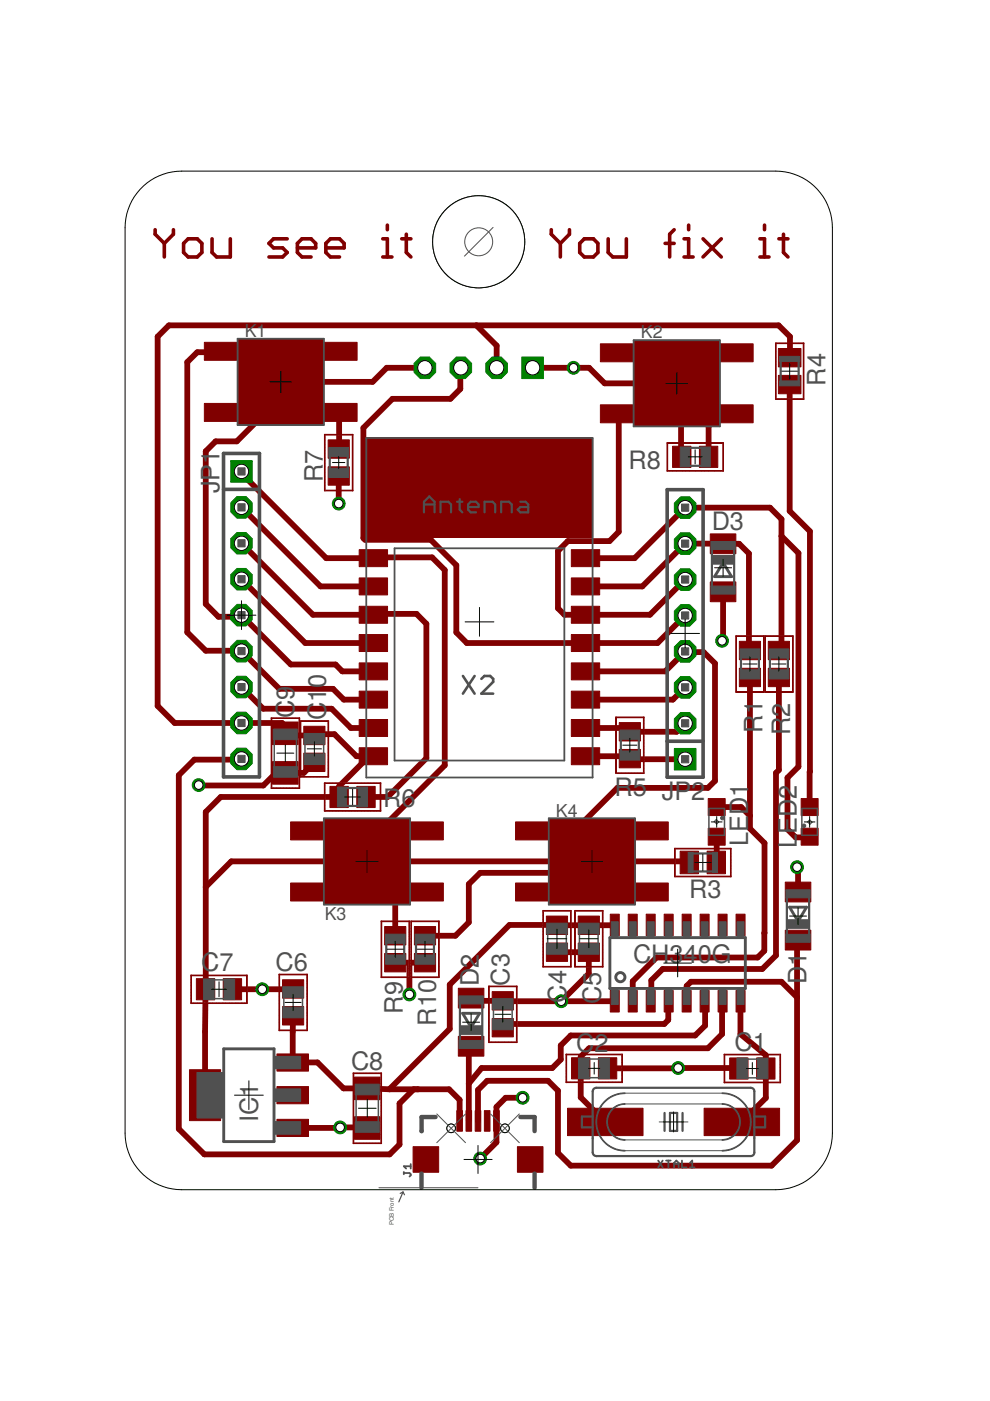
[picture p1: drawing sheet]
<svg xmlns="http://www.w3.org/2000/svg" width="210mm" height="297mm" viewBox="0 0 210 297" stroke-linecap="round" stroke-linejoin="round" font-family="sans-serif">
<defs><g id="words">
<g font-size="5.4" fill="#505050">
<text x="175" y="81.8" transform="rotate(-90 175 81.8)">R4</text>
<text x="133.3" y="99.5">R8</text>
<text x="46.6" y="104.6" transform="rotate(-90 46.6 104.6)">JP1</text>
<text x="68.5" y="102.3" transform="rotate(-90 68.5 102.3)">R7</text>
<text x="150.9" y="112.3">D3</text>
<text x="69.2" y="148.8" transform="rotate(-90 69.2 148.8)">1</text>
<text x="69.2" y="145.8" transform="rotate(-90 69.2 145.8)">0</text>
<text x="62.4" y="152.2" transform="rotate(-90 62.4 152.2)">C9</text>
<text x="69.2" y="152.7" transform="rotate(-90 69.2 152.7)">C</text>
<text x="161.7" y="155.4" transform="rotate(-90 161.7 155.4)">R1</text>
<text x="167.5" y="155.8" transform="rotate(-90 167.5 155.8)">R2</text>
<text x="81.2" y="171">R6</text>
<text x="130.3" y="168.7">R5 JP2</text>
<text x="158.6" y="179.4" transform="rotate(-90 158.6 179.4)">LED1</text>
<text x="169" y="179.8" transform="rotate(-90 169 179.8)">L</text>
<text x="169" y="176.8" transform="rotate(-90 169 176.8)">ED2</text>
<text x="146.1" y="190.5">R3</text>
<text x="42.6" y="205.9">C7</text>
<text x="58.4" y="205.8">C6</text>
<text x="101.6" y="209.2" transform="rotate(-90 101.6 209.2)">D2</text>
<text x="108" y="209" transform="rotate(-90 108 209)">C3</text>
<text x="134.3" y="204.2">CH3</text>
<text x="145" y="204.2">40G</text>
<text x="171" y="208.7" transform="rotate(-90 171 208.7)">D1</text>
<text x="85.4" y="214.9" transform="rotate(-90 85.4 214.9)">R9</text>
<text x="120.1" y="212.6" transform="rotate(-90 120.1 212.6)">C4</text>
<text x="127.5" y="212.8" transform="rotate(-90 127.5 212.8)">C5</text>
<text x="92.5" y="217.5" transform="rotate(-90 92.5 217.5)">R10</text>
<text x="74.4" y="226.9">C8</text>
<text x="122.2" y="223">C2</text>
<text x="155.7" y="222.7">C1</text>
<text x="54.7" y="237.9" transform="rotate(-90 54.7 237.9)">IC1</text>
</g>
<g font-size="3.8" fill="#505050">
<text x="51.9" y="71.4">K1</text>
<text x="135.9" y="71.7">K2</text>
<text x="117.9" y="173.1">K4</text>
<text x="68.8" y="195">K3</text>
</g>
<text font-size="1.3" fill="#505050" x="83.5" y="259.8" transform="rotate(-90 83.5 259.8)">PCB Front</text>
</g></defs>
<g fill="none" stroke="#800000" stroke-width=".76">
<path d="M32.9 48.7v1l1.9 1.9M34.8 51.6v2.9M36.8 48.7v1l-2 1.9M38.9 51.6l1-1h1.9l1 1v1.9l-1 1h-1.9l-1-1zM45 50.6v2.9l.9 1h2.9v-3.9M60.9 50.6h-2.9l-1 1 1 1h1.9l1 .9-1 1h-2.9M63.1 52.6h3.8v-1l-.9-1h-2l-.9 1v1.9l.9 1h2M69.1 52.6h3.9v-1l-1-1h-1.9l-1 1v1.9l1 1h1.9M81.2 54.5h1.9M81.2 50.6h.9v3.9M82.1 47.7v1M85.2 50.6h1.9"/>
<path d="M86.1 49.7v3.8l1 1M116.9 48.7v1l1.9 1.9M118.8 51.6v2.9M120.7 48.7v1l-1.9 1.9M122.9 51.6l1-1h1.9l1 1v1.9l-1 1h-1.9l-1-1zM128.9 50.6v2.9l1 1h2.9v-3.9M141 51.6h1.9M142.9 48.7l-.9 1v4.8M145 54.5h2M145 50.6h1v3.9M146 47.7v1M149.1 50.6l3.8 3.9"/>
<path d="M152.9 50.6l-3.8 3.9M161.1 54.5h1.9M161.1 50.6h1v3.9M162.1 47.7v1M165.1 50.6h2M166.1 49.7v3.8l1 1"/>
</g>
<g fill="#800000" stroke="#800000" stroke-width=".21">
<path d="M166.5 197.2h5.4v4.2h-5.4z"/>
<path d="M166.5 187h5.4v4.2h-5.4z"/>
<path d="M97.2 219.7h5.4v4.2h-5.4z"/>
<path d="M97.2 209.5h5.4v4.2h-5.4z"/>
<path d="M58.7 237.3h6.7v3.7h-6.7z"/>
<path d="M58.7 230.4h6.7v3.6h-6.7z"/>
<path d="M58.7 223.5h6.7v3.6h-6.7z"/>
<path d="M40.2 226.8h6.6v10.8h-6.6z"/>
<path d="M133.2 210h1.9v4.6h-1.9z"/>
<path d="M140.8 193.8h1.9v4.6h-1.9z"/>
<path d="M129.4 210h1.9v4.6h-1.9z"/>
<path d="M137 210h1.9v4.6h-1.9z"/>
<path d="M140.8 210h1.9v4.6h-1.9z"/>
<path d="M137 193.8h1.9v4.6h-1.9z"/>
<path d="M144.6 193.8h1.9v4.6h-1.9z"/>
<path d="M148.4 193.8h1.9v4.6h-1.9z"/>
<path d="M148.4 210h1.9v4.6h-1.9z"/>
<path d="M156.1 193.8h1.9v4.6h-1.9z"/>
<path d="M144.6 210h1.9v4.6h-1.9z"/>
<path d="M152.3 210h1.9v4.6h-1.9z"/>
<path d="M152.3 193.8h1.9v4.6h-1.9z"/>
<path d="M156.1 210h1.9v4.6h-1.9z"/>
<path d="M133.2 193.8h1.9v4.6h-1.9z"/>
<path d="M129.4 193.8h1.9v4.6h-1.9z"/>
<path d="M149.3 235h16v5.8h-16z"/>
<path d="M120.3 235h16v5.8h-16z"/>
<path d="M76.2 116.5h6v3.6h-6z"/>
<path d="M76.2 122.5h6v3.6h-6z"/>
<path d="M76.2 128.5h6v3.6h-6z"/>
<path d="M76.2 134.5h6v3.6h-6z"/>
<path d="M76.2 140.5h6v3.6h-6z"/>
<path d="M76.2 146.5h6v3.6h-6z"/>
<path d="M76.2 152.5h6v3.6h-6z"/>
<path d="M76.2 158.5h6v3.6h-6z"/>
<path d="M121.1 158.5h6v3.6h-6z"/>
<path d="M121.1 152.5h6v3.6h-6z"/>
<path d="M121.1 146.5h6v3.6h-6z"/>
<path d="M121.1 140.5h6v3.6h-6z"/>
<path d="M121.1 134.5h6v3.6h-6z"/>
<path d="M121.1 128.5h6v3.6h-6z"/>
<path d="M121.1 122.5h6v3.6h-6z"/>
<path d="M121.1 116.5h6v3.6h-6z"/>
<path d="M156.8 136h4.4v3.9h-4.4z"/>
<path d="M156.8 141.7h4.4v3.9h-4.4z"/>
<path d="M162.9 136h4.5v3.9h-4.5z"/>
<path d="M162.9 141.7h4.5v3.9h-4.5z"/>
<path d="M154.7 224.3h3.9v4.5h-3.9z"/>
<path d="M160.4 224.3h3.9v4.5h-3.9z"/>
<path d="M126.9 224.3h3.9v4.4h-3.9z"/>
<path d="M121.2 224.3h3.9v4.4h-3.9z"/>
<path d="M104.4 215.9h4.4v3.9h-4.4z"/>
<path d="M104.4 210.2h4.4v3.9h-4.4z"/>
<path d="M122.6 199.9h4.5v3.9h-4.5z"/>
<path d="M122.6 194.2h4.5v3.9h-4.5z"/>
<path d="M115.8 199.9h4.5v3.9h-4.5z"/>
<path d="M115.8 194.2h4.5v3.9h-4.5z"/>
<path d="M59.9 213.4h4.5v3.9h-4.5z"/>
<path d="M59.9 207.7h4.5v3.9h-4.5z"/>
<path d="M41.6 207.5h3.9v4.5h-3.9z"/>
<path d="M47.3 207.5h3.9v4.5h-3.9z"/>
<path d="M75.2 228.4h5.4v4.8h-5.4z"/>
<path d="M75.2 236.8h5.4v4.8h-5.4z"/>
<path d="M150.6 113.2h5.4v4.2h-5.4z"/>
<path d="M150.6 123.4h5.4v4.2h-5.4z"/>
<path d="M150.2 169.3h3.6v3.6h-3.6z"/>
<path d="M150.2 175.6h3.6v3.6h-3.6z"/>
<path d="M169.9 175.6h3.6v3.6h-3.6z"/>
<path d="M169.9 169.3h3.6v3.6h-3.6z"/>
<path d="M144.2 180.5h3.9v4.8h-3.9z"/>
<path d="M149.9 180.5h3.9v4.8h-3.9z"/>
<path d="M165 73.9h4.8v3.9h-4.8z"/>
<path d="M165 79.6h4.8v3.9h-4.8z"/>
<path d="M57.8 153.1h5.4v4.8h-5.4z"/>
<path d="M57.8 161.5h5.4v4.8h-5.4z"/>
<path d="M64.4 154h4.5v3.9h-4.5z"/>
<path d="M64.4 159.7h4.5v3.9h-4.5z"/>
<path d="M131.3 153.2h4.5v3.9h-4.5z"/>
<path d="M131.3 158.9h4.5v3.9h-4.5z"/>
<path d="M70 166.7h3.9v4.5h-3.9z"/>
<path d="M75.6 166.7h3.9v4.5h-3.9z"/>
<path d="M100.8 235.5h1.1v4.3h-1.1z"/>
<path d="M98.8 235.5h1.2v4.3h-1.2z"/>
<path d="M96.9 235.5h1.1v4.3h-1.1z"/>
<path d="M102.7 235.5h1.2v4.3h-1.2z"/>
<path d="M104.7 235.5h1.2v4.3h-1.2z"/>
<path d="M87.6 243.1h5.4v5.4h-5.4z"/>
<path d="M109.7 243.1h5.4v5.4h-5.4z"/>
<path d="M81.6 196.4h4.4v3.9h-4.4z"/>
<path d="M81.6 202.2h4.4v3.9h-4.4z"/>
<path d="M61.6 174.3h7.6v3.8h-7.6z"/>
<path d="M61.6 187.2h7.6v3.8h-7.6z"/>
<path d="M86.4 187.2h7.6v3.8h-7.6z"/>
<path d="M86.4 174.3h7.6v3.8h-7.6z"/>
<path d="M87.9 196.4h4.5v3.9h-4.5z"/>
<path d="M87.9 202.2h4.5v3.9h-4.5z"/>
<path d="M109.3 174.3h7.6v3.8h-7.6z"/>
<path d="M109.3 187.2h7.6v3.8h-7.6z"/>
<path d="M134.1 187.2h7.6v3.8h-7.6z"/>
<path d="M134.1 174.3h7.6v3.8h-7.6z"/>
<path d="M69.6 93.3h4.5v3.9h-4.5z"/>
<path d="M69.6 99h4.5v3.9h-4.5z"/>
<path d="M43.3 72.6h7.6v3.8h-7.6z"/>
<path d="M43.3 85.5h7.6v3.8h-7.6z"/>
<path d="M68.1 85.5h7.6v3.8h-7.6z"/>
<path d="M68.1 72.6h7.6v3.8h-7.6z"/>
<path d="M148.3 94.6h3.9v4.5h-3.9z"/>
<path d="M142.6 94.6h3.9v4.5h-3.9z"/>
<path d="M127.3 72.9h7.6v3.8h-7.6z"/>
<path d="M127.3 85.8h7.6v3.8h-7.6z"/>
<path d="M152.1 85.8h7.6v3.8h-7.6z"/>
<path d="M152.1 72.9h7.6v3.8h-7.6z"/>
</g>
<g fill="none" stroke="#800000" stroke-width="1.2">
<path d="M47.1 74.5l-.4 .5h-1.3l-.3-.3h-3.3l-2.1 2.1v57.3l3.9 3.9h7.5l8.1 8h11.4l2.3 2.3h6.3M90.1 78h-8.1l-3 3h-16.2l-12.6 12.6h-4.5l-2.1 2.1v32.4l2.7 2.7h4.6l.3-.4 10.5 10.5h9.4l1.5 1.4h6.6M97.7 78l-.1 4.5-2.1 2.1h-12.3l-6.2 6.1v23.4l.4 .3h13.9l5.5 5.4v14.3l2.2 2.2h40.4l5.9-5.8M101 69l4.3 4.3v4.7l.1-.1M112.9 78h12l3.3 3.3h13.5l2.7 2.7v12.7l.1 .2M155.9 74.8l-.1-.1h-3.9l-1.7 1.6v20.6M167.4 75.8l.1-4.4-2.4-2.4h-129.3l-2.4 2.4v78.3l3.6 3.6h22.8l.7 2.2 .5 .4h5.7l-.2 .2 .5-.4h3.9l4.7 4.6h3.6M51.2 99.9l-.2 .3 18.2 18.1 22.4-.1 2.7 2.7v41.4l-13.9 13.9h-15M71.9 87.4l-.1 7.8M131.1 87.7l.1 25.1-2 1.9h-8.8l-2.1 2.1v12.2l1.4 1.3h18.1l7.5-7.4M150.2 90.4h.1M167.4 81.5v26.9l4.3 4.2v58.5"/>
<path d="M51.2 115.2l15.2 15.1h12.8l.1-.1h9l2.1 2.1v28.5l-8.2 8.2h-4.6M51.2 107.6l16.8 16.7h11.2M71.8 100.9v5.9M124.1 118.3h10.5l10.7-10.7h18l2.4 2.5v27.8h-.6M145.3 115.3h11.4l2.1 2v20.4l.2 .2M145.4 115.1l-9.2 9.2h-12.1M165.7 113.7l3.6 3.6v45.3l-2.3 2.3v10.9l1.7 1.7h2.8l.2-.1-.2-.4M51.2 122.8l13.5 13.5h14.5M153.3 125.5v10.2l-.2 .2M51.2 145.7l4.6 4.6h14.5l4.1 4h4.8M51.8 153.3h.1M124 142.5l17-.2 4.3-4.2 .1 .2h3.8l2.4 2.4v24.9l-1.5 1.4h-19.2l-9.1 9.2h-8.7"/>
<path d="M145.3 145.7l-2.6 2.6h-18.6M145.3 153.4l-1.8 1.8h-10l-.8-.9h-8.6M159 143.6v32.1l3.1 3.1v22.8l-1.5 1.4h-21.4l-5 5v4.3M165.1 143.6v19.7l-.6 .6v38.7l-2.9 2.8h-21.1l-2.4 2.5v4.2l-.1 .2M51.2 160.9l-.4 .4-.2-.2h-9.4l-3.3 3.3v75l5.4 5.4h39.3l2.1-2.1v-8.7l3-3.1M66.7 161.6l-2.3 2.3h-5.9l-2.7 2.6h-13.7M78.3 160.3l-6.4 6.4v2.3h-25.1l-3.2 3.1-.1 60.1M124.1 160.3h8.9l.6 .7h11.7M152 171.1h5.1l1.9 1.9M152 177.4l-.1 5.5M90.2 189.1l-.2-.1h-4.4l-1.8 1.8v7.6M130.3 196.1h-22.3l-12.6 12.7v9.3l-12.9 12.8"/>
<path d="M137.9 189.1l-.4 .4h-12.6l-4.5-4.4h-18.6l-2.4 2.4v8.1l-2.8 2.8h-6.5M146.2 182.9l-.3-.3h-96.9l-5.4 5.4M169 183.9l.2 .2v5M169.2 199.3l-.2 .2v42.2l-5.4 5.4h-42.6l-2.7-2.6v-13.3l-2.1-2h-12.9l-2 1.9v6.6M62.1 216.1v9.2M62.1 209.7h-12.8M62.1 215.5v.6M62.1 215.4v.1M62.3 215.3l-.2 .2M62.3 215.9l-.2 .2M86.8 204.1v6.7M90.1 204.1h-6.3l-.2 .2"/>
<path d="M99.9 211.6l.6 .6 29.8 .1M118.1 201.9h6.7v4.5l-5.8 5.9M118.1 212l-.3 .3M141.8 212.3l.2 .2-.3 .3v3.4l-.9 .9h-33.4l-.8 .8M149.4 212.3l.1 5.1-2.1 2.1h-26.4l-2.1 2.2v2.9l-1.8 1.8h-15l-2.7 3.3M153.2 212.3l-.1 6.9-3 3h-25.2l-1.8 1.8v8.7l5.2 5.2M157 212.3h.1M157 212.3v6.9l5.4 4.5v9.1l-5.1 5.1M169 211.5l-3.3-3.3h-19.2l-.9 .8v3.3M62.1 239.1h9.9M62.1 225.3h5.2l5.5 5.5 9.7 .1M62.1 225.3h.1"/>
<path d="M72.1 239h5.6l.2 .2M82.5 230.9h12.7l2.3 2.3v4.5M99.9 221.8l-.5 .5v15.4M110.8 232.7h-3.6l-1.9 2v7.5l-3.5 3.4M128.8 226.5h27.9"/>
</g>
<path d="M72.1 239l-.1 .1" fill="none" stroke="#800000" stroke-width="1.8"/>
<path d="M143 158.7h4.6v4.6h-4.6z" fill="#008000" stroke="#008000" stroke-width=".21"/>
<circle cx="145.3" cy="161" r="1.52" fill="#fff" stroke="#000" stroke-width=".21"/>
<circle cx="145.3" cy="153.4" r="2.48" fill="#008000" stroke="#008000" stroke-width=".21"/>
<circle cx="145.3" cy="153.4" r="1.52" fill="#fff" stroke="#000" stroke-width=".21"/>
<circle cx="145.3" cy="145.7" r="2.48" fill="#008000" stroke="#008000" stroke-width=".21"/>
<circle cx="145.3" cy="145.7" r="1.52" fill="#fff" stroke="#000" stroke-width=".21"/>
<circle cx="145.3" cy="138.1" r="2.48" fill="#008000" stroke="#008000" stroke-width=".21"/>
<circle cx="145.3" cy="138.1" r="1.52" fill="#fff" stroke="#000" stroke-width=".21"/>
<circle cx="145.3" cy="130.5" r="2.48" fill="#008000" stroke="#008000" stroke-width=".21"/>
<circle cx="145.3" cy="130.5" r="1.52" fill="#fff" stroke="#000" stroke-width=".21"/>
<circle cx="145.3" cy="122.9" r="2.48" fill="#008000" stroke="#008000" stroke-width=".21"/>
<circle cx="145.3" cy="122.9" r="1.52" fill="#fff" stroke="#000" stroke-width=".21"/>
<circle cx="145.3" cy="115.3" r="2.48" fill="#008000" stroke="#008000" stroke-width=".21"/>
<circle cx="145.3" cy="115.3" r="1.52" fill="#fff" stroke="#000" stroke-width=".21"/>
<circle cx="145.3" cy="107.6" r="2.48" fill="#008000" stroke="#008000" stroke-width=".21"/>
<circle cx="145.3" cy="107.6" r="1.52" fill="#fff" stroke="#000" stroke-width=".21"/>
<path d="M48.9 97.7h4.6v4.5h-4.6z" fill="#008000" stroke="#008000" stroke-width=".21"/>
<circle cx="51.2" cy="99.9" r="1.52" fill="#fff" stroke="#000" stroke-width=".21"/>
<circle cx="51.2" cy="107.6" r="2.48" fill="#008000" stroke="#008000" stroke-width=".21"/>
<circle cx="51.2" cy="107.6" r="1.52" fill="#fff" stroke="#000" stroke-width=".21"/>
<circle cx="51.2" cy="115.2" r="2.48" fill="#008000" stroke="#008000" stroke-width=".21"/>
<circle cx="51.2" cy="115.2" r="1.52" fill="#fff" stroke="#000" stroke-width=".21"/>
<circle cx="51.2" cy="122.8" r="2.48" fill="#008000" stroke="#008000" stroke-width=".21"/>
<circle cx="51.2" cy="122.8" r="1.52" fill="#fff" stroke="#000" stroke-width=".21"/>
<circle cx="51.2" cy="130.4" r="2.48" fill="#008000" stroke="#008000" stroke-width=".21"/>
<circle cx="51.2" cy="130.4" r="1.52" fill="#fff" stroke="#000" stroke-width=".21"/>
<circle cx="51.2" cy="138" r="2.48" fill="#008000" stroke="#008000" stroke-width=".21"/>
<circle cx="51.2" cy="138" r="1.52" fill="#fff" stroke="#000" stroke-width=".21"/>
<circle cx="51.2" cy="145.7" r="2.48" fill="#008000" stroke="#008000" stroke-width=".21"/>
<circle cx="51.2" cy="145.7" r="1.52" fill="#fff" stroke="#000" stroke-width=".21"/>
<circle cx="51.2" cy="153.3" r="2.48" fill="#008000" stroke="#008000" stroke-width=".21"/>
<circle cx="51.2" cy="153.3" r="1.52" fill="#fff" stroke="#000" stroke-width=".21"/>
<circle cx="51.2" cy="160.9" r="2.48" fill="#008000" stroke="#008000" stroke-width=".21"/>
<circle cx="51.2" cy="160.9" r="1.52" fill="#fff" stroke="#000" stroke-width=".21"/>
<path d="M110.6 75.7h4.6v4.6h-4.6z" fill="#008000" stroke="#008000" stroke-width=".21"/>
<circle cx="112.9" cy="78" r="1.52" fill="#fff" stroke="#000" stroke-width=".21"/>
<circle cx="105.3" cy="78" r="2.48" fill="#008000" stroke="#008000" stroke-width=".21"/>
<circle cx="105.3" cy="78" r="1.52" fill="#fff" stroke="#000" stroke-width=".21"/>
<circle cx="97.7" cy="78" r="2.48" fill="#008000" stroke="#008000" stroke-width=".21"/>
<circle cx="97.7" cy="78" r="1.52" fill="#fff" stroke="#000" stroke-width=".21"/>
<circle cx="90.1" cy="78" r="2.48" fill="#008000" stroke="#008000" stroke-width=".21"/>
<circle cx="90.1" cy="78" r="1.52" fill="#fff" stroke="#000" stroke-width=".21"/>
<circle cx="72.1" cy="239" r="1.35" fill="#008000" stroke="#008000" stroke-width=".21"/>
<circle cx="72.1" cy="239" r=".91" fill="#fff" stroke="#000" stroke-width=".21"/>
<circle cx="110.8" cy="232.7" r="1.35" fill="#008000" stroke="#008000" stroke-width=".21"/>
<circle cx="110.8" cy="232.7" r=".91" fill="#fff" stroke="#000" stroke-width=".21"/>
<circle cx="101.8" cy="245.6" r="1.35" fill="#008000" stroke="#008000" stroke-width=".21"/>
<circle cx="101.8" cy="245.6" r=".91" fill="#fff" stroke="#000" stroke-width=".21"/>
<circle cx="143.8" cy="226.4" r="1.35" fill="#008000" stroke="#008000" stroke-width=".21"/>
<circle cx="143.8" cy="226.4" r=".91" fill="#fff" stroke="#000" stroke-width=".21"/>
<circle cx="119" cy="212.3" r="1.35" fill="#008000" stroke="#008000" stroke-width=".21"/>
<circle cx="119" cy="212.3" r=".91" fill="#fff" stroke="#000" stroke-width=".21"/>
<circle cx="55.6" cy="209.7" r="1.35" fill="#008000" stroke="#008000" stroke-width=".21"/>
<circle cx="55.6" cy="209.7" r=".91" fill="#fff" stroke="#000" stroke-width=".21"/>
<circle cx="86.8" cy="210.8" r="1.35" fill="#008000" stroke="#008000" stroke-width=".21"/>
<circle cx="86.8" cy="210.8" r=".91" fill="#fff" stroke="#000" stroke-width=".21"/>
<circle cx="42.1" cy="166.5" r="1.35" fill="#008000" stroke="#008000" stroke-width=".21"/>
<circle cx="42.1" cy="166.5" r=".91" fill="#fff" stroke="#000" stroke-width=".21"/>
<circle cx="71.8" cy="106.8" r="1.35" fill="#008000" stroke="#008000" stroke-width=".21"/>
<circle cx="71.8" cy="106.8" r=".91" fill="#fff" stroke="#000" stroke-width=".21"/>
<circle cx="121.6" cy="78" r="1.35" fill="#008000" stroke="#008000" stroke-width=".21"/>
<circle cx="121.6" cy="78" r=".91" fill="#fff" stroke="#000" stroke-width=".21"/>
<circle cx="153.1" cy="135.9" r="1.35" fill="#008000" stroke="#008000" stroke-width=".21"/>
<circle cx="153.1" cy="135.9" r=".91" fill="#fff" stroke="#000" stroke-width=".21"/>
<circle cx="169" cy="183.9" r="1.35" fill="#008000" stroke="#008000" stroke-width=".21"/>
<circle cx="169" cy="183.9" r=".91" fill="#fff" stroke="#000" stroke-width=".21"/>
<g fill="#800000" stroke="#800000" stroke-width=".21">
<path d="M77.7 92.9h48v21h-48z"/>
<path d="M161.9 134.8h.1v12z"/>
<path d="M156 146.7h6z"/>
<path d="M156 134.8h.1v12z"/>
<path d="M156 134.8l6 .1z"/>
<path d="M168 134.8h.2l-.1 12z"/>
<path d="M162.1 146.7h6.1z"/>
<path d="M162.1 134.8h.2l-.1 12z"/>
<path d="M162.1 134.8l6.1 .1z"/>
<path d="M153.5 223.6h12z"/>
<path d="M153.5 229.5h12z"/>
<path d="M153.5 223.6h.2l-.1 6z"/>
<path d="M165.4 223.6h.1v6z"/>
<path d="M120 229.4l12 .1z"/>
<path d="M120 223.5l12 .1z"/>
<path d="M131.8 223.5h.2l-.1 6z"/>
<path d="M120 223.5h.1v6z"/>
<path d="M103.6 209.1h.1v11.9z"/>
<path d="M109.5 209.1h.1v11.9z"/>
<path d="M103.6 220.9l6 .1z"/>
<path d="M103.6 209.1l6 .1z"/>
<path d="M121.8 193.1h.2l-.1 11.9z"/>
<path d="M127.7 193.1h.2l-.1 11.9z"/>
<path d="M121.8 204.9l6.1 .1z"/>
<path d="M121.8 193.1h6.1z"/>
<path d="M115.1 193.1h.1v11.9z"/>
<path d="M121 193.1h.1v11.9z"/>
<path d="M115.1 204.9l6 .1h-6z"/>
<path d="M115.1 193.1h6z"/>
<path d="M59.1 206.6h.2l-.1 11.9z"/>
<path d="M65 206.6h.2v11.9z"/>
<path d="M59.1 218.4l6.1 .1z"/>
<path d="M59.1 206.6l6.1 .1z"/>
<path d="M40.4 206.8h12z"/>
<path d="M40.4 212.7h12z"/>
<path d="M40.4 206.8h.2v6z"/>
<path d="M52.3 206.8h.1v6z"/>
<path d="M80.8 227.5h.1v15z"/>
<path d="M74.9 227.5h.1v15z"/>
<path d="M74.9 227.5l6 .1z"/>
<path d="M74.9 242.4h6z"/>
<path d="M143 179.9l12 .1z"/>
<path d="M143 185.8l12 .1z"/>
<path d="M143 179.9h.2l-.1 6z"/>
<path d="M154.9 179.9h.1v6z"/>
<path d="M170.3 72.7h.2l-.1 12z"/>
<path d="M164.4 72.7h.2l-.1 12z"/>
<path d="M164.4 72.7l6.1 .1z"/>
<path d="M164.4 84.6h6.1z"/>
<path d="M63.4 152.2h.1v15z"/>
<path d="M57.5 152.2l.1 15z"/>
<path d="M57.5 152.2l6 .1h-6z"/>
<path d="M57.5 167.1h6z"/>
<path d="M69.6 152.8v12z"/>
<path d="M63.7 152.8l.1 12z"/>
<path d="M63.7 152.8l6 .1-6 .1z"/>
<path d="M63.6 164.7h6.1z"/>
<path d="M136.5 152v12z"/>
<path d="M130.5 163.9l6.1 .1z"/>
<path d="M130.6 152v12z"/>
<path d="M130.6 152l6 .1-6 .1z"/>
<path d="M68.8 166l12 .1z"/>
<path d="M80.6 166h.2l-.1 6z"/>
<path d="M68.8 171.9l12 .1z"/>
<path d="M68.8 166h.1v6z"/>
<path d="M86.7 195.3h.1v12z"/>
<path d="M80.8 207.1l6 .1-6 .1z"/>
<path d="M80.8 195.3h.1v12z"/>
<path d="M80.8 195.3l6 .1z"/>
<path d="M68.7 173.5h18.3v18.3h-18.3z"/>
<path d="M93 195.3h.1v12z"/>
<path d="M87.1 207.1l6 .1-6 .1z"/>
<path d="M87.1 195.3h.1v12z"/>
<path d="M87.1 195.3l6 .1z"/>
<path d="M116.4 173.5h18.2v18.3h-18.2z"/>
<path d="M74.7 92.1l.1 12z"/>
<path d="M68.8 104h6z"/>
<path d="M68.8 92.1h.1v12z"/>
<path d="M68.8 92.1l6 .1z"/>
<path d="M50.4 71.8h18.3v18.3h-18.3z"/>
<path d="M141.5 99.8l11.9 .1h-11.9z"/>
<path d="M141.4 93.9h.2l-.1 6z"/>
<path d="M141.4 93.9l12 .1z"/>
<path d="M153.2 93.9h.2v6z"/>
<path d="M134.3 72.1h18.3v18.3h-18.3z"/>
</g>
<g fill="none" stroke="#505050" stroke-width=".61">
<path d="M153.3 119.3l1.8 3h-3.6zM129.3 198.8h28.7v10.8h-28.7zM167.4 192.3h3.6l-1.8 3zM98.1 214.8h3.6l-1.8 3zM47.4 222.4h10.7v19.6h-10.7z"/>
<circle cx="131.5" cy="207.2" r=".97"/>
</g>
<g fill="#505050" stroke="#505050" stroke-width=".21">
<path d="M166.8 195h4.8v1.8h-4.8z"/>
<path d="M97.5 217.5h4.8v1.8h-4.8z"/>
<path d="M150.9 117.8h4.8v1.8h-4.8z"/>
<path d="M166.6 198.1h5.2v1.7h-5.2z"/>
<path d="M166.6 188.7h5.2v1.7h-5.2z"/>
<path d="M97.3 220.6h5.2v1.7h-5.2z"/>
<path d="M97.3 211.2h5.2v1.7h-5.2z"/>
<path d="M41.8 227.4h5.5v9.6h-5.5z"/>
<path d="M58.2 230.9h5.5v2.6h-5.5z"/>
<path d="M58.2 237.8h5.5v2.6h-5.5z"/>
<path d="M58.2 224h5.5v2.6h-5.5z"/>
<path d="M129.6 209.9h1.5v3.1h-1.5z"/>
<path d="M133.4 209.9h1.5v3.1h-1.5z"/>
<path d="M137.2 209.9h1.5v3.1h-1.5z"/>
<path d="M141 209.9h1.5v3.1h-1.5z"/>
<path d="M144.8 209.9h1.5v3.1h-1.5z"/>
<path d="M148.7 209.9h1.4v3.1h-1.4z"/>
<path d="M152.5 209.9h1.4v3.1h-1.4z"/>
<path d="M156.3 209.9h1.5v3.1h-1.5z"/>
<path d="M156.3 195.4h1.5v3.1h-1.5z"/>
<path d="M152.5 195.4h1.4v3.1h-1.4z"/>
<path d="M148.7 195.4h1.4v3.1h-1.4z"/>
<path d="M144.8 195.4h1.5v3.1h-1.5z"/>
<path d="M141 195.4h1.5v3.1h-1.5z"/>
<path d="M137.2 195.4h1.5v3.1h-1.5z"/>
<path d="M133.4 195.4h1.5v3.1h-1.5z"/>
<path d="M129.6 195.4h1.5v3.1h-1.5z"/>
<path d="M156.9 142h4.2v2h-4.2z"/>
<path d="M156.9 137.6h4.2v1.9h-4.2z"/>
<path d="M163.1 142h4.2v2h-4.2z"/>
<path d="M163.1 137.6h4.2v1.9h-4.2z"/>
<path d="M156.2 224.3h2.3v4.4h-2.3z"/>
<path d="M160.6 224.3h2.2v4.4h-2.2z"/>
<path d="M127 224.3h2.2v4.4h-2.2z"/>
<path d="M122.7 224.3h2.2v4.4h-2.2z"/>
<path d="M104.4 216.1h4.4v2.2h-4.4z"/>
<path d="M104.4 211.7h4.4v2.3h-4.4z"/>
<path d="M122.7 200.1h4.3v2.2h-4.3z"/>
<path d="M122.7 195.7h4.3v2.3h-4.3z"/>
<path d="M115.9 200.1h4.4v2.2h-4.4z"/>
<path d="M115.9 195.7h4.4v2.3h-4.4z"/>
<path d="M60 213.6h4.3v2.2h-4.3z"/>
<path d="M60 209.2h4.3v2.3h-4.3z"/>
<path d="M43.2 207.6h2.2v4.3h-2.2z"/>
<path d="M47.5 207.6h2.2v4.3h-2.2z"/>
<path d="M75.3 229.9h5.1v2.2h-5.1z"/>
<path d="M75.3 237.8h5.1v2.3h-5.1z"/>
<path d="M150.7 114.8h5.2v1.7h-5.2z"/>
<path d="M150.7 124.3h5.2v1.7h-5.2z"/>
<path d="M145.9 180.7h1.1v4.3h-1.1z"/>
<path d="M151.1 180.7h1v4.3h-1z"/>
<path d="M165.3 75.6h4.3v1h-4.3z"/>
<path d="M165.3 80.8h4.3v1h-4.3z"/>
<path d="M58 154.6h5v2.2h-5z"/>
<path d="M58 162.5h5.1v2.3h-5.1z"/>
<path d="M64.5 155.5h4.3v2.3h-4.3z"/>
<path d="M64.5 159.9h4.3v2.2h-4.3z"/>
<path d="M144.5 114.5h1.5v1.5h-1.5z"/>
<path d="M144.5 122.1h1.5v1.5h-1.5z"/>
<path d="M144.5 129.7h1.5v1.6h-1.5z"/>
<path d="M144.5 137.4h1.5v1.5h-1.5z"/>
<path d="M144.5 145h1.5v1.5h-1.5z"/>
<path d="M144.5 152.6h1.5v1.5h-1.5z"/>
<path d="M144.5 160.2h1.5v1.5h-1.5z"/>
<path d="M144.5 106.9h1.5v1.5h-1.5z"/>
<path d="M131.4 159.2h4.2v2h-4.2z"/>
<path d="M131.4 154.8h4.2v1.9h-4.2z"/>
<path d="M76 166.9h1.9v4.2h-1.9z"/>
<path d="M71.5 166.9h2v4.2h-2z"/>
<path d="M50.4 152.5h1.6v1.6h-1.6z"/>
<path d="M50.4 144.9h1.6v1.5h-1.6z"/>
<path d="M50.4 137.3h1.6v1.5h-1.6z"/>
<path d="M50.4 129.7h1.6v1.5h-1.6z"/>
<path d="M50.4 122h1.6v1.6h-1.6z"/>
<path d="M50.4 114.4h1.6v1.6h-1.6z"/>
<path d="M50.4 106.8h1.6v1.5h-1.6z"/>
<path d="M50.4 99.2h1.6v1.5h-1.6z"/>
<path d="M50.4 160.1h1.6v1.6h-1.6z"/>
<path d="M81.7 202.5h4.2v1.9h-4.2z"/>
<path d="M81.7 198.1h4.2v1.9h-4.2z"/>
<path d="M88 202.5h4.2v1.9h-4.2z"/>
<path d="M88 198.1h4.2v1.9h-4.2z"/>
<path d="M69.7 99.3h4.2v1.9h-4.2z"/>
<path d="M69.7 94.9h4.2v1.9h-4.2z"/>
<path d="M144.2 94.8h2v4.2h-2z"/>
<path d="M148.7 94.8h1.9v4.2h-1.9z"/>
</g>
<g fill="#505050" stroke="#505050" stroke-width=".21">
<path d="M153.1 243.9a6.1 6.1 0 0 0 5-2.6h.1a6.2 6.2 0 0 1-5.1 2.8z" fill-rule="evenodd"/>
<path d="M127.4 241.3h.2a6 6 0 0 0 4.9 2.6v.2a6.1 6.1 0 0 1-5.1-2.8z" fill-rule="evenodd"/>
<path d="M130.8 234.4l1.7-.4v.1l-1.6 .4z" fill-rule="evenodd"/>
<path d="M130.9 241.2l1.6 .4v.2l-1.1-.2-.6-.2z" fill-rule="evenodd"/>
<path d="M128 233.6a6.1 6.1 0 0 1 4.5-1.9v.2a6 6 0 0 0-4.9 2.6l-.2-.1z" fill-rule="evenodd"/>
<path d="M153.1 231.7a6.1 6.1 0 0 1 5.1 2.7l-.1 .1a6 6 0 0 0-5-2.6z" fill-rule="evenodd"/>
<path d="M153.1 234l1.7 .4-.1 .1-1.6-.4z" fill-rule="evenodd"/>
<path d="M153.1 241.6l1.6-.4 .1 .2-1.5 .4h-.2z" fill-rule="evenodd"/>
<path d="M129.7 235.2l.9-.7 .2-.1 .1 .1a3.7 3.7 0 0 0-2.1 3.4 3.7 3.7 0 0 0 2.1 3.3l-.1 .2a3.9 3.9 0 0 1-1.1-6.2z" fill-rule="evenodd"/>
<path d="M127.4 234.4l.2 .1a6 6 0 0 0 0 6.8h-.2a6.1 6.1 0 0 1 0-6.9z" fill-rule="evenodd"/>
<path d="M154.8 234.4a3.9 3.9 0 0 1 2.2 3.5 3.9 3.9 0 0 1-2.2 3.5l-.1-.2a3.7 3.7 0 0 0 2.1-3.3 3.7 3.7 0 0 0-2.1-3.4z" fill-rule="evenodd"/>
<path d="M158.1 234.5l.1-.1a6.1 6.1 0 0 1 0 6.9h-.1a6.1 6.1 0 0 0 0-6.8z" fill-rule="evenodd"/>
<circle cx="153.2" cy="173.4" r=".38"/>
<circle cx="170.5" cy="175.1" r=".38"/>
</g>
<g fill="none" stroke="#505050" stroke-width=".47">
<path d="M165.5 76.6v4.2M169.3 76.6v4.2M69.9 96.8v2.5M73.7 96.8v2.5M146.2 98.8h2.4M146.2 95h2.4M89.9 108.6v-2.2l1.1-1.1 1.1 1.1v2.2M89.9 107h2.2M93.4 108.6v-2.2h1.7l.5 .6v1.6M96.9 106.4h1.1M97.5 105.8v2.3l.5 .5M99.3 107.5h2.2v-.5l-.6-.6h-1.1l-.5 .6v1.1l.5 .5h1.1"/>
<path d="M102.7 108.6v-2.2h1.7l.6 .6v1.6M106.3 108.6v-2.2h1.6l.6 .6v1.6M110.3 106.4h1.1l.6 .6v1.6h-1.7l-.5-.5 .5-.6h1.7M150.9 116.4v8M155.7 116.4v8M157.1 139.6v2.4M160.9 139.6v2.4M163.2 139.6v2.4M167 139.6v2.4M131.6 156.8v2.4M135.4 156.8v2.4M73.5 167.1h2.5"/>
<path d="M73.5 170.9h2.5M146.9 181h4.3M146.9 184.8h4.3M166.8 190.3v7.9M171.6 190.3v7.9M81.9 200v2.5M85.7 200v2.5M88.2 200v2.5M92 200v2.5M97.5 212.8v7.9M102.3 212.8v7.9M125.7 236.7h-2.3v2.3h2.3"/>
<path d="M125.8 230.9l.6-.3 33 .1 .4 .2 .1 .5v13.2l-.3 .4-.4 .1h-33l-.4-.3-.1-.5v-12.9zM140.9 236v3.8M142 236h1.6v3.8h-1.6zM144.7 236v3.8M159.9 236.7h2.3v2.3h-2.3"/>
</g>
<path d="M151.9 173.7l.5 .6-.4 .4-.6-.5zM171.7 173.8l.5 .5-.5 .5-.5-.5zM132.5 234.1h20.6M132.5 231.8h20.6M139.8 237.9h1.1M144.7 237.9h1.2M80.3 251.8h21M132.5 241.7h20.6M132.5 244h20.6" fill="none" stroke="#505050" stroke-width=".21"/>
<g fill="none" stroke="#505050" stroke-width=".38">
<path d="M50.4 71.8h18.3v18.3h-18.3zM134.3 72.1h18.3v18.3h-18.3zM77.7 92.9h47.9v71.9h-47.9zM83.7 116.2h36v45h-36zM68.7 173.5h18.3v18.3h-18.3zM116.4 173.5h18.2v18.3h-18.2zM85.6 248.7h1.2l.3 .3v.2l-.3 .2M85.6 248.5v.5M87.1 246.8v1M87.1 247.3h-1.5l.5 .5M139.6 246.1l.9 1.4M140.5 246.1l-.9 1.4"/>
<path d="M141.2 246.1h1M141.7 246.1v1.4M142.9 247.5v-1l.5-.4 .5 .4v1M142.9 246.8h1M144.6 246.1v1.4h1M146.3 247.5h1M146.3 246.5l.5-.4v1.4"/>
</g>
<path d="M47.4 96.1h7.6v68.6h-7.6zM47.4 103.8h7.6M141.5 103.8h7.6v61h-7.6zM141.5 157.2h7.6" fill="none" stroke="#505050" stroke-width=".76"/>
<path d="M89.4 239.8h.1M89.4 236.8h3M89.4 236.9v2.9M110.3 236.8h3v3M89.4 248.8v3M113.3 248.8v3" fill="none" stroke="#505050" stroke-width=".93"/>
<g fill="none" stroke="#505050" stroke-width=".32">
<path d="M58.1 156.8v5.8M62.9 156.8v5.8M64.7 157.7v2.2M68.6 157.6v2.3M150.3 171.4h3.3v5.7h-3.3zM170 171.4h3.3v5.7h-3.3zM116.1 197.9v2.3M120.1 197.9v2.2M122.9 197.9v2.3M126.8 197.9v2.2M45.3 207.8h2.3M45.4 211.7h2.2"/>
<path d="M60.2 211.4v2.3M64.1 211.4v2.2M104.6 213.9v2.3M108.6 213.9v2.2M75.5 232.1v5.8M80.2 232.1v5.8M124.8 224.5h2.2M124.8 228.5h2.3M158.4 224.6h2.3M158.4 228.5h2.3"/>
</g>
<path d="M85.4 252.7l-.8 2.1M85.4 252.7l-.5 .3M85.4 252.7l.4 .6" fill="none" stroke="#505050" stroke-width=".25"/>
<path d="M98.1 143.3l2.5 3.8M100.6 143.3l-2.5 3.8M102.1 143.9l.6-.6h1.2l.7 .6v.7l-2.5 2.5h2.5" fill="none" stroke="#505050" stroke-width=".55"/>
<g fill="none" stroke="#000" stroke-width=".21">
<path d="M38.5 36.3h126M176.5 48.3v191.9M59.5 78.7v4.5M143.5 79v4.5M165.8 78.7h3.3M167.4 77v3.3M57.2 81h4.6M70.5 98.1h2.6M71.8 96.8v2.6M141.2 81.3h4.6M145.9 96.9h3M147.4 95.4v3"/>
<path d="M153.3 118.6v3.6M48.2 130.4h6.1M51.2 127.4v6.1M98.6 131.8h6.1M101.7 128.8v6.1M142.2 134.3h6.1M145.3 131.3v6.1M151.5 120.4h3.6M159 139.3v3M165.1 139.3v3M58.7 159.7h3.6M60.5 157.9v3.6"/>
<path d="M65.2 158.8h3M66.7 157.3v3M132 158h3M133.5 156.5v3M157.5 140.8h3M163.6 140.8h3M73.1 169h3.3M74.8 167.3v3.3M150.8 174.3h2.3M152 173.1v2.3M170.5 174.3h2.3M171.7 173.1v2.3"/>
<path d="M75.5 182.6h4.6M77.8 180.3v4.7M83.8 199.5v3.5M90.1 199.6v3.3M116 199h4.2M118.1 197v4.1M122.9 199h3.8M123.2 182.6h4.6M124.8 197.1v3.8M125.5 180.4v4.5M147.3 182.9h3.4M149 181.1v3.5"/>
<path d="M167.4 194.2h3.6M169.2 192.4v3.6M44.9 209.7h3.1M46.4 208.2v3.1M60.5 212.5h3.3M62.1 210.8v3.4M82.1 201.3h3.4M88.5 201.3h3.3M98.1 216.7h3.6M99.9 214.9v3.6M104.9 215.1h3.4M106.6 213.4v3.3"/>
<path d="M140.7 204.2h5.9M143.7 201.3v5.8M49.7 232.2h6.1M52.8 229.2v6M76 235h3.8M77.9 233.1v3.8M124.8 226.5h2.4M126 225.3v2.4M140.7 237.9h4.2M142.8 235.8v4.2M158.3 226.5h2.5M159.5 225.3v2.5"/>
<path d="M38.5 252.2h126M98.4 245.8h5.9M101.3 242.9v5.9"/>
<circle cx="101.5" cy="51.3" r="9.8"/>
</g>
<circle cx="101.5" cy="51.3" r="9.8" fill="#fff" stroke="#000" stroke-width=".21"/>
<g fill="none" stroke="#000" stroke-width=".21">
<path d="M38.5 36.3a12 12 0 0 0-12 12v191.9a12 12 0 0 0 12 12M164.5 36.3a12 12 0 0 1 12 12M176.5 240.2a12 12 0 0 1-12 12"/>
<circle cx="95.7" cy="239.2" r=".91"/>
</g>
<circle cx="95.7" cy="239.2" r=".91" fill="#fff" stroke="#000" stroke-width=".21"/>
<circle cx="107.1" cy="239.2" r=".91" fill="none" stroke="#000" stroke-width=".21"/>
<circle cx="107.1" cy="239.2" r=".91" fill="#fff" stroke="#000" stroke-width=".21"/>
<g fill="none" stroke="#505050" stroke-width=".21">
<path d="M104.5 48.2l-6 6.1M92.6 236.2l6.1 6.1M98.7 236.2l-6.1 6.1M104 236.2l6.1 6.1M110.1 236.2l-6.1 6.1"/>
<circle cx="101.5" cy="51.3" r="2.96"/>
</g>
<use href="#words"/>
</svg>
